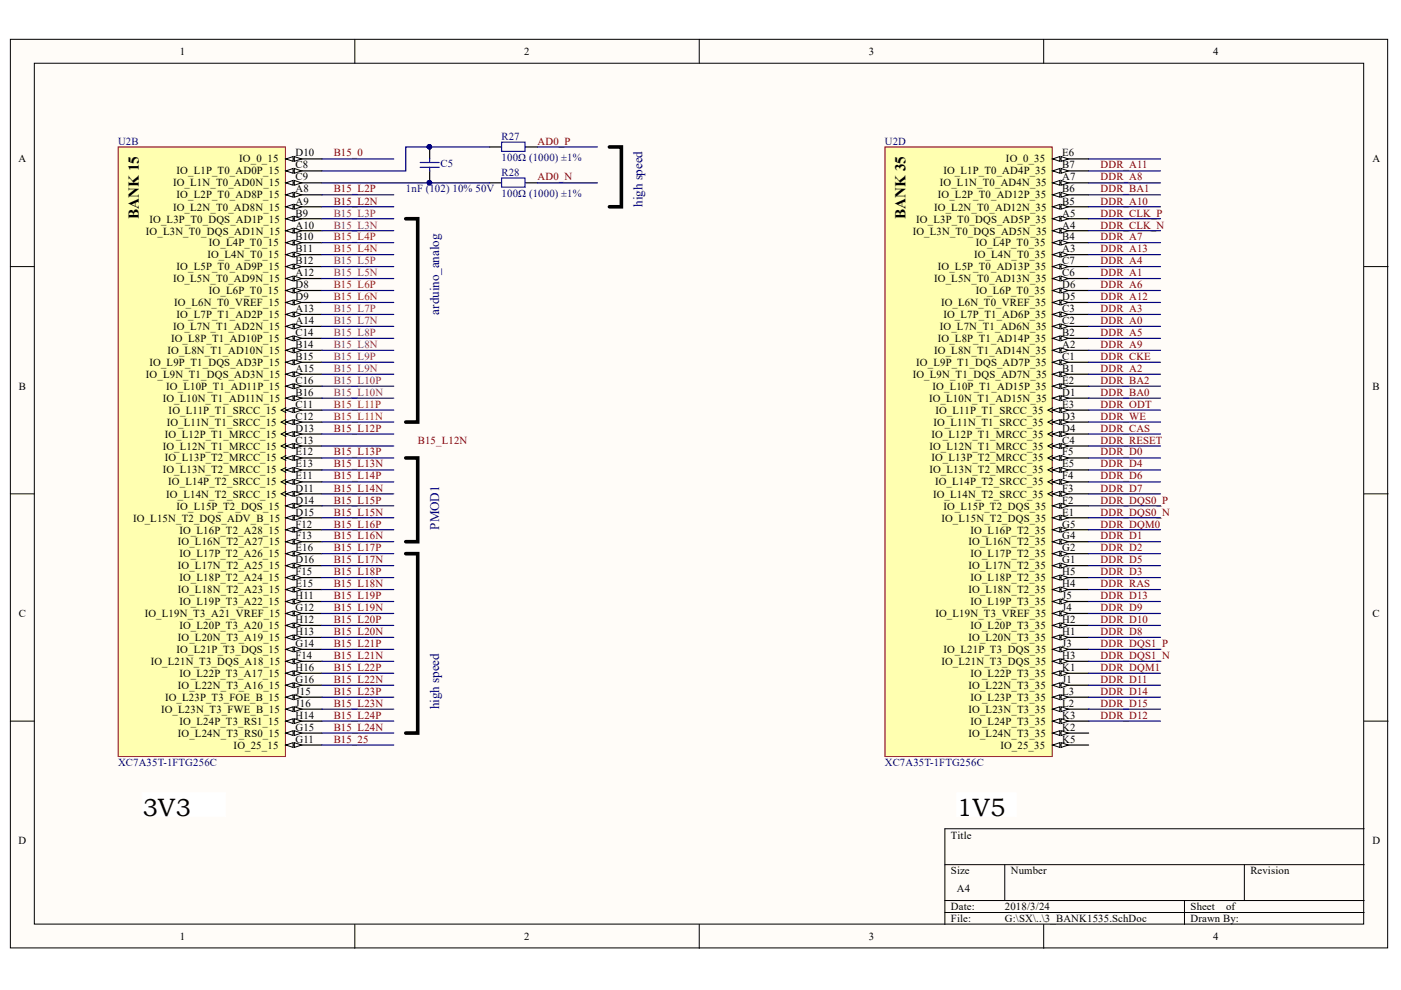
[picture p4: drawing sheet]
<svg xmlns="http://www.w3.org/2000/svg" width="297mm" height="210mm" viewBox="0 0 297 210" stroke-linecap="round" stroke-linejoin="round" font-family="sans-serif">
<defs><g id="words">
<g font-size="5.3">
<text x="30.2" y="173">3V3</text>
<text x="202.9" y="173">1V5</text>
</g>
<g font-size="3.2">
<text x="29.4" y="46.3" transform="rotate(-90 29.4 46.3)">BANK 15</text>
<text x="192" y="46.3" transform="rotate(-90 192 46.3)">BANK 35</text>
</g>
<g font-size="2.8" fill="#000080">
<text x="136.2" y="43.8" transform="rotate(-90 136.2 43.8)">high speed</text>
<text x="93.1" y="66.7" transform="rotate(-90 93.1 66.7)">arduino_analog</text>
<text x="93.1" y="112.4" transform="rotate(-90 93.1 112.4)">PMOD1</text>
<text x="93.1" y="150.3" transform="rotate(-90 93.1 150.3)">high speed</text>
</g>
<g font-size="2.3">
<text x="38.1" y="11.6">1</text>
<text x="111.2" y="11.6">2</text>
<text x="184.2" y="11.6">3</text>
<text x="257.2" y="11.6">4</text>
<text x="3.9" y="34.4">A</text>
<text x="50.7" y="34.4">IO_0_15</text>
<text x="62.6" y="33.2">D10</text>
<text x="62.6" y="35.7">C8</text>
<text x="213.3" y="34.4">IO_0_35</text>
<text x="225.2" y="33.2">E6</text>
<text x="225.2" y="35.7">B7</text>
<text x="291" y="34.4">A</text>
<text x="36.7" y="39.5">IO_L1N_T0_AD0N_15</text>
<text x="37.5" y="37">IO_L1P_T0_AD0P_15</text>
<text x="62.6" y="38.2">C9</text>
<text x="62.6" y="40.8">A8</text>
<text x="199.3" y="39.5">IO_L1N_T0_AD4N_35</text>
<text x="200" y="37">IO_L1P_T0_AD4P_35</text>
<text x="225.2" y="38.2">A7</text>
<text x="225.2" y="40.8">B6</text>
<text x="31.7" y="47.2">IO_L3P_T0_DQS_AD1P_15</text>
<text x="36.7" y="44.7">IO_L2N_T0_AD8N_15</text>
<text x="37.5" y="42">IO_L2P_T0_AD8P_15</text>
<text x="62.6" y="43.4">A9</text>
<text x="62.6" y="45.9">B9</text>
<text x="194.3" y="47.2">IO_L3P_T0_DQS_AD5P_35</text>
<text x="198.1" y="44.7">IO_L2N_T0_AD12N_35</text>
<text x="198.8" y="42">IO_L2P_T0_AD12P_35</text>
<text x="225.2" y="43.4">B5</text>
<text x="225.2" y="45.9">A5</text>
<text x="30.9" y="49.7">IO_L3N_T0_DQS_AD1N_15</text>
<text x="44.3" y="52.3">IO_L4P_T0_15</text>
<text x="62.6" y="48.5">A10</text>
<text x="62.6" y="51">B10</text>
<text x="62.6" y="53.5">B11</text>
<text x="193.5" y="49.7">IO_L3N_T0_DQS_AD5N_35</text>
<text x="206.9" y="52.3">IO_L4P_T0_35</text>
<text x="225.2" y="48.5">A4</text>
<text x="225.2" y="51">B4</text>
<text x="225.2" y="53.5">A3</text>
<text x="36.7" y="59.8">IO_L5N_T0_AD9N_15</text>
<text x="37.5" y="57.3">IO_L5P_T0_AD9P_15</text>
<text x="44" y="54.8">IO_L4N_T0_15</text>
<text x="62.6" y="56.1">B12</text>
<text x="62.6" y="58.6">A12</text>
<text x="198.1" y="59.8">IO_L5N_T0_AD13N_35</text>
<text x="198.8" y="57.3">IO_L5P_T0_AD13P_35</text>
<text x="206.5" y="54.8">IO_L4N_T0_35</text>
<text x="225.2" y="56.1">C7</text>
<text x="225.2" y="58.6">C6</text>
<text x="36.9" y="64.9">IO_L6N_T0_VREF_15</text>
<text x="44.3" y="62.4">IO_L6P_T0_15</text>
<text x="62.6" y="61.1">D8</text>
<text x="62.6" y="63.6">D9</text>
<text x="199.5" y="64.9">IO_L6N_T0_VREF_35</text>
<text x="206.9" y="62.4">IO_L6P_T0_35</text>
<text x="225.2" y="61.1">D6</text>
<text x="225.2" y="63.6">D5</text>
<text x="36.7" y="70">IO_L7N_T1_AD2N_15</text>
<text x="37.5" y="67.4">IO_L7P_T1_AD2P_15</text>
<text x="62.6" y="66.2">A13</text>
<text x="62.6" y="68.7">A14</text>
<text x="62.6" y="71.2">C14</text>
<text x="199.3" y="70">IO_L7N_T1_AD6N_35</text>
<text x="200" y="67.4">IO_L7P_T1_AD6P_35</text>
<text x="225.2" y="66.2">C3</text>
<text x="225.2" y="68.7">C2</text>
<text x="225.2" y="71.2">B2</text>
<text x="31.7" y="77.6">IO_L9P_T1_DQS_AD3P_15</text>
<text x="35.5" y="75">IO_L8N_T1_AD10N_15</text>
<text x="36.3" y="72.5">IO_L8P_T1_AD10P_15</text>
<text x="62.6" y="73.8">B14</text>
<text x="62.6" y="76.3">B15</text>
<text x="194.3" y="77.6">IO_L9P_T1_DQS_AD7P_35</text>
<text x="198.1" y="75">IO_L8N_T1_AD14N_35</text>
<text x="198.8" y="72.5">IO_L8P_T1_AD14P_35</text>
<text x="225.2" y="73.8">A2</text>
<text x="225.2" y="76.3">C1</text>
<text x="4" y="82.6">B</text>
<text x="30.9" y="80.1">IO_L9N_T1_DQS_AD3N_15</text>
<text x="35.3" y="82.6">IO_L10P_T1_AD11P_15</text>
<text x="62.6" y="78.8">A15</text>
<text x="62.6" y="81.4">C16</text>
<text x="62.6" y="83.9">B16</text>
<text x="193.5" y="80.1">IO_L9N_T1_DQS_AD7N_35</text>
<text x="197.7" y="82.6">IO_L10P_T1_AD15P_35</text>
<text x="225.2" y="78.8">B1</text>
<text x="225.2" y="81.4">E2</text>
<text x="225.2" y="83.9">D1</text>
<text x="291" y="82.6">B</text>
<text x="34.5" y="85.2">IO_L10N_T1_AD11N_15</text>
<text x="35.8" y="87.7">IO_L11P_T1_SRCC_15</text>
<text x="62.6" y="86.4">C11</text>
<text x="62.6" y="89">C12</text>
<text x="197" y="85.2">IO_L10N_T1_AD15N_35</text>
<text x="198.3" y="87.7">IO_L11P_T1_SRCC_35</text>
<text x="225.2" y="86.4">E3</text>
<text x="225.2" y="89">D3</text>
<text x="34.5" y="95.3">IO_L12N_T1_MRCC_15</text>
<text x="34.9" y="92.8">IO_L12P_T1_MRCC_15</text>
<text x="35.3" y="90.2">IO_L11N_T1_SRCC_15</text>
<text x="62.6" y="91.5">D13</text>
<text x="62.6" y="94">C13</text>
<text x="197.1" y="95.3">IO_L12N_T1_MRCC_35</text>
<text x="197.5" y="92.8">IO_L12P_T1_MRCC_35</text>
<text x="197.9" y="90.2">IO_L11N_T1_SRCC_35</text>
<text x="225.2" y="91.5">D4</text>
<text x="225.2" y="94">C4</text>
<text x="34.5" y="100.4">IO_L13N_T2_MRCC_15</text>
<text x="34.9" y="97.8">IO_L13P_T2_MRCC_15</text>
<text x="62.6" y="96.6">E12</text>
<text x="62.6" y="99.1">E13</text>
<text x="62.6" y="101.6">E11</text>
<text x="197.1" y="100.4">IO_L13N_T2_MRCC_35</text>
<text x="197.5" y="97.8">IO_L13P_T2_MRCC_35</text>
<text x="225.2" y="96.6">F5</text>
<text x="225.2" y="99.1">E5</text>
<text x="225.2" y="101.6">F4</text>
<text x="35.3" y="105.5">IO_L14N_T2_SRCC_15</text>
<text x="35.7" y="102.9">IO_L14P_T2_SRCC_15</text>
<text x="62.6" y="104.3">D11</text>
<text x="62.6" y="106.8">D14</text>
<text x="197.8" y="105.5">IO_L14N_T2_SRCC_35</text>
<text x="198.2" y="102.9">IO_L14P_T2_SRCC_35</text>
<text x="225.2" y="104.3">F3</text>
<text x="225.2" y="106.8">F2</text>
<text x="28.2" y="110.6">IO_L15N_T2_DQS_ADV_B_15</text>
<text x="37.5" y="108.1">IO_L15P_T2_DQS_15</text>
<text x="38" y="113.1">IO_L16P_T2_A28_15</text>
<text x="62.6" y="109.3">D15</text>
<text x="62.6" y="111.9">F12</text>
<text x="199.6" y="110.6">IO_L15N_T2_DQS_35</text>
<text x="200" y="108.1">IO_L15P_T2_DQS_35</text>
<text x="205.8" y="113.1">IO_L16P_T2_35</text>
<text x="225.2" y="109.3">E1</text>
<text x="225.2" y="111.9">G5</text>
<text x="37.7" y="115.7">IO_L16N_T2_A27_15</text>
<text x="38" y="118.2">IO_L17P_T2_A26_15</text>
<text x="62.6" y="114.4">F13</text>
<text x="62.6" y="116.9">E16</text>
<text x="62.6" y="119.4">D16</text>
<text x="205.3" y="115.7">IO_L16N_T2_35</text>
<text x="205.8" y="118.2">IO_L17P_T2_35</text>
<text x="225.2" y="114.4">G4</text>
<text x="225.2" y="116.9">G2</text>
<text x="225.2" y="119.4">G1</text>
<text x="37.7" y="120.7">IO_L17N_T2_A25_15</text>
<text x="37.7" y="125.8">IO_L18N_T2_A23_15</text>
<text x="38" y="123.2">IO_L18P_T2_A24_15</text>
<text x="62.6" y="122">F15</text>
<text x="62.6" y="124.5">E15</text>
<text x="205.3" y="120.7">IO_L17N_T2_35</text>
<text x="205.3" y="125.8">IO_L18N_T2_35</text>
<text x="205.8" y="123.2">IO_L18P_T2_35</text>
<text x="225.2" y="122">H5</text>
<text x="225.2" y="124.5">H4</text>
<text x="4" y="130.8">C</text>
<text x="30.7" y="130.8">IO_L19N_T3_A21_VREF_15</text>
<text x="38" y="128.3">IO_L19P_T3_A22_15</text>
<text x="62.6" y="127">H11</text>
<text x="62.6" y="129.6">G12</text>
<text x="198.3" y="130.8">IO_L19N_T3_VREF_35</text>
<text x="205.8" y="128.3">IO_L19P_T3_35</text>
<text x="225.2" y="127">J5</text>
<text x="225.2" y="129.6">J4</text>
<text x="291" y="130.8">C</text>
<text x="37.7" y="135.9">IO_L20N_T3_A19_15</text>
<text x="38" y="133.4">IO_L20P_T3_A20_15</text>
<text x="62.6" y="132.1">H12</text>
<text x="62.6" y="134.6">H13</text>
<text x="62.6" y="137.2">G14</text>
<text x="205.3" y="135.9">IO_L20N_T3_35</text>
<text x="205.8" y="133.4">IO_L20P_T3_35</text>
<text x="225.2" y="132.1">H2</text>
<text x="225.2" y="134.6">H1</text>
<text x="225.2" y="137.2">J3</text>
<text x="32" y="141">IO_L21N_T3_DQS_A18_15</text>
<text x="37.5" y="138.4">IO_L21P_T3_DQS_15</text>
<text x="38" y="143.5">IO_L22P_T3_A17_15</text>
<text x="62.6" y="139.7">F14</text>
<text x="62.6" y="142.2">H16</text>
<text x="199.6" y="141">IO_L21N_T3_DQS_35</text>
<text x="200" y="138.4">IO_L21P_T3_DQS_35</text>
<text x="205.8" y="143.5">IO_L22P_T3_35</text>
<text x="225.2" y="139.7">H3</text>
<text x="225.2" y="142.2">K1</text>
<text x="35" y="148.6">IO_L23P_T3_FOE_B_15</text>
<text x="37.7" y="146">IO_L22N_T3_A16_15</text>
<text x="62.6" y="144.8">G16</text>
<text x="62.6" y="147.3">J15</text>
<text x="62.6" y="149.8">J16</text>
<text x="205.3" y="146">IO_L22N_T3_35</text>
<text x="205.8" y="148.6">IO_L23P_T3_35</text>
<text x="225.2" y="144.8">J1</text>
<text x="225.2" y="147.3">L3</text>
<text x="225.2" y="149.8">L2</text>
<text x="34.2" y="151.1">IO_L23N_T3_FWE_B_15</text>
<text x="38" y="153.6">IO_L24P_T3_RS1_15</text>
<text x="62.6" y="152.4">H14</text>
<text x="62.6" y="154.9">G15</text>
<text x="205.3" y="151.1">IO_L23N_T3_35</text>
<text x="205.8" y="153.6">IO_L24P_T3_35</text>
<text x="225.2" y="152.4">K3</text>
<text x="225.2" y="154.9">K2</text>
<text x="37.7" y="156.2">IO_L24N_T3_RS0_15</text>
<text x="49.5" y="158.7">IO_25_15</text>
<text x="62.6" y="157.4">G11</text>
<text x="205.3" y="156.2">IO_L24N_T3_35</text>
<text x="212.1" y="158.7">IO_25_35</text>
<text x="225.2" y="157.4">K5</text>
<text x="3.9" y="179">D</text>
<text x="201.6" y="177.8">Title</text>
<text x="291" y="179">D</text>
<text x="201.6" y="185.4">Size</text>
<text x="214.3" y="185.4">Number</text>
<text x="265.1" y="185.4">Revision</text>
<text x="202.9" y="189.2">A4</text>
<text x="201.6" y="193">Date:</text>
<text x="201.6" y="195.5">File:</text>
<text x="213" y="193">2018/3/24</text>
<text x="213" y="195.5">G:\SX\..\3_BANK1535.SchDoc</text>
<text x="252.4" y="193">Sheet</text>
<text x="252.4" y="195.5">Drawn By:</text>
<text x="260" y="193">of</text>
<text x="38.1" y="199.3">1</text>
<text x="111.2" y="199.3">2</text>
<text x="184.2" y="199.3">3</text>
<text x="257.2" y="199.3">4</text>
</g>
<g font-size="2.3" fill="#000080">
<text x="106.3" y="29.6">R27</text>
<text x="25" y="30.6">U2B</text>
<text x="93.4" y="35.5">C5</text>
<text x="106.3" y="34.2">100Ω (1000) ±1%</text>
<text x="187.6" y="30.6">U2D</text>
<text x="86.1" y="40.8">1nF (102) 10% 50V</text>
<text x="106.3" y="37.2">R28</text>
<text x="106.3" y="41.8">100Ω (1000) ±1%</text>
<text x="25" y="162.5">XC7A35T-1FTG256C</text>
<text x="187.6" y="162.5">XC7A35T-1FTG256C</text>
</g>
<g font-size="2.3" fill="#800000">
<text x="70.8" y="33.2">B15_0</text>
<text x="114" y="30.6">AD0_P</text>
<text x="233.3" y="35.7">DDR_A11</text>
<text x="70.8" y="40.8">B15_L2P</text>
<text x="114" y="38.2">AD0_N</text>
<text x="233.3" y="38.2">DDR_A8</text>
<text x="233.3" y="40.8">DDR_BA1</text>
<text x="70.8" y="43.4">B15_L2N</text>
<text x="233.3" y="45.9">DDR_CLK_P</text>
<text x="233.3" y="43.4">DDR_A10</text>
<text x="233.3" y="48.5">DDR_CLK_N</text>
<text x="233.3" y="53.5">DDR_A13</text>
<text x="233.3" y="51">DDR_A7</text>
<text x="233.3" y="58.6">DDR_A1</text>
<text x="233.3" y="56.1">DDR_A4</text>
<text x="233.3" y="61.1">DDR_A6</text>
<text x="233.3" y="63.6">DDR_A12</text>
<text x="233.3" y="66.2">DDR_A3</text>
<text x="233.3" y="71.2">DDR_A5</text>
<text x="233.3" y="68.7">DDR_A0</text>
<text x="233.3" y="76.3">DDR_CKE</text>
<text x="233.3" y="73.8">DDR_A9</text>
<text x="233.3" y="81.4">DDR_BA2</text>
<text x="233.3" y="78.8">DDR_A2</text>
<text x="233.3" y="83.9">DDR_BA0</text>
<text x="233.3" y="89">DDR_WE</text>
<text x="233.3" y="86.4">DDR_ODT</text>
<text x="70.8" y="91.5">B15_L12P</text>
<text x="88.6" y="94">B15_L12N</text>
<text x="233.3" y="91.5">DDR_CAS</text>
<text x="233.3" y="94">DDR_RESET</text>
<text x="70.8" y="96.6">B15_L13P</text>
<text x="70.8" y="99.1">B15_L13N</text>
<text x="70.8" y="101.6">B15_L14P</text>
<text x="233.3" y="96.6">DDR_D0</text>
<text x="233.3" y="99.1">DDR_D4</text>
<text x="233.3" y="101.6">DDR_D6</text>
<text x="70.8" y="106.8">B15_L15P</text>
<text x="70.8" y="104.3">B15_L14N</text>
<text x="233.3" y="106.8">DDR_DQS0_P</text>
<text x="233.3" y="104.3">DDR_D7</text>
<text x="70.8" y="109.3">B15_L15N</text>
<text x="70.8" y="111.9">B15_L16P</text>
<text x="233.3" y="109.3">DDR_DQS0_N</text>
<text x="233.3" y="111.9">DDR_DQM0</text>
<text x="70.8" y="114.4">B15_L16N</text>
<text x="70.8" y="116.9">B15_L17P</text>
<text x="70.8" y="119.4">B15_L17N</text>
<text x="233.3" y="114.4">DDR_D1</text>
<text x="233.3" y="116.9">DDR_D2</text>
<text x="233.3" y="119.4">DDR_D5</text>
<text x="70.8" y="122">B15_L18P</text>
<text x="70.8" y="124.5">B15_L18N</text>
<text x="233.3" y="122">DDR_D3</text>
<text x="233.3" y="124.5">DDR_RAS</text>
<text x="70.8" y="127">B15_L19P</text>
<text x="70.8" y="129.6">B15_L19N</text>
<text x="233.3" y="129.6">DDR_D9</text>
<text x="233.3" y="127">DDR_D13</text>
<text x="70.8" y="137.2">B15_L21P</text>
<text x="70.8" y="132.1">B15_L20P</text>
<text x="70.8" y="134.6">B15_L20N</text>
<text x="233.3" y="137.2">DDR_DQS1_P</text>
<text x="233.3" y="132.1">DDR_D10</text>
<text x="233.3" y="134.6">DDR_D8</text>
<text x="70.8" y="139.7">B15_L21N</text>
<text x="70.8" y="142.2">B15_L22P</text>
<text x="233.3" y="139.7">DDR_DQS1_N</text>
<text x="233.3" y="142.2">DDR_DQM1</text>
<text x="70.8" y="144.8">B15_L22N</text>
<text x="70.8" y="147.3">B15_L23P</text>
<text x="70.8" y="149.8">B15_L23N</text>
<text x="233.3" y="149.8">DDR_D15</text>
<text x="233.3" y="147.3">DDR_D14</text>
<text x="233.3" y="144.8">DDR_D11</text>
<text x="70.8" y="152.4">B15_L24P</text>
<text x="70.8" y="154.9">B15_L24N</text>
<text x="233.3" y="152.4">DDR_D12</text>
<text x="70.8" y="157.4">B15_25</text>
</g>
<g font-size="2.3" fill="#800080">
<text x="70.8" y="45.9">B15_L3P</text>
<text x="70.8" y="48.5">B15_L3N</text>
<text x="70.8" y="56.1">B15_L5P</text>
<text x="70.8" y="58.6">B15_L5N</text>
<text x="70.8" y="66.2">B15_L7P</text>
<text x="70.8" y="68.7">B15_L7N</text>
<text x="70.8" y="71.2">B15_L8P</text>
<text x="70.8" y="73.8">B15_L8N</text>
<text x="70.8" y="76.3">B15_L9P</text>
<text x="70.8" y="78.8">B15_L9N</text>
<text x="70.8" y="81.4">B15_L10P</text>
<text x="70.8" y="83.9">B15_L10N</text>
</g>
<g font-size="2.3" fill="#f00">
<text x="70.8" y="51">B15_L4P</text>
<text x="70.8" y="53.5">B15_L4N</text>
<text x="70.8" y="61.1">B15_L6P</text>
<text x="70.8" y="63.6">B15_L6N</text>
<text x="70.8" y="86.4">B15_L11P</text>
<text x="70.8" y="89">B15_L11N</text>
</g>
</g></defs>
<g fill="#fffcf8" stroke="#000" stroke-width=".21">
<path d="M2.2 8.3h292v192.7h-292z"/>
<path d="M7.3 13.4h281.8v182.5h-281.8z"/>
</g>
<g fill="none" stroke="#000" stroke-width=".21">
<path d="M75.2 8.3v5.1M148.3 8.3v5.1M221.3 8.3v5.1M2.2 56.5h5.1M289.2 56.5h5.1M2.2 104.7h5.1M289.2 104.7h5.1M2.2 152.9h5.1M289.2 152.9h5.1M289.2 175.7h-88.9v20.3M75.2 196v5.1M148.3 196v5.1"/>
<path d="M200.3 183.3h88.9M200.3 190.9h88.9M200.3 193.5h88.9M213 183.3v7.6M221.3 196v5.1M251.1 190.9v5.1M263.8 183.3v7.6"/>
</g>
<path d="M25.1 31.2h35.4v129.2h-35.4z" fill="#ffffb0" stroke="#800000" stroke-width=".21"/>
<path d="M60.6 33.7h7.6" fill="none" stroke="#000" stroke-width=".25"/>
<path d="M60.6 33.7l1.5-.5v1z" fill="#fffcf8"/>
<path d="M60.6 33.7l1.5-.5v1z" fill="none" stroke="#000" stroke-width=".21"/>
<path d="M62.4 33.2l1.5 .5-1.5 .5z" fill="#fffcf8"/>
<path d="M62.4 33.2l1.5 .5-1.5 .5z" fill="none" stroke="#000" stroke-width=".21"/>
<path d="M60.6 36.2h7.6" fill="none" stroke="#000" stroke-width=".25"/>
<path d="M60.6 36.2l1.5-.5v1z" fill="#fffcf8"/>
<path d="M60.6 36.2l1.5-.5v1z" fill="none" stroke="#000" stroke-width=".21"/>
<path d="M62.4 35.7l1.5 .5-1.5 .5z" fill="#fffcf8"/>
<path d="M62.4 35.7l1.5 .5-1.5 .5z" fill="none" stroke="#000" stroke-width=".21"/>
<path d="M60.6 38.8h7.6" fill="none" stroke="#000" stroke-width=".25"/>
<path d="M60.6 38.8l1.5-.5v1z" fill="#fffcf8"/>
<path d="M60.6 38.8l1.5-.5v1z" fill="none" stroke="#000" stroke-width=".21"/>
<path d="M62.4 38.3l1.5 .5-1.5 .5z" fill="#fffcf8"/>
<path d="M62.4 38.3l1.5 .5-1.5 .5z" fill="none" stroke="#000" stroke-width=".21"/>
<path d="M60.6 41.3h7.6" fill="none" stroke="#000" stroke-width=".25"/>
<path d="M60.6 41.3l1.5-.5v1z" fill="#fffcf8"/>
<path d="M60.6 41.3l1.5-.5v1z" fill="none" stroke="#000" stroke-width=".21"/>
<path d="M62.4 40.8l1.5 .5-1.5 .5z" fill="#fffcf8"/>
<path d="M62.4 40.8l1.5 .5-1.5 .5z" fill="none" stroke="#000" stroke-width=".21"/>
<path d="M60.6 43.8h7.6" fill="none" stroke="#000" stroke-width=".25"/>
<path d="M60.6 43.8l1.5-.5v1z" fill="#fffcf8"/>
<path d="M60.6 43.8l1.5-.5v1z" fill="none" stroke="#000" stroke-width=".21"/>
<path d="M62.4 43.3l1.5 .5-1.5 .5z" fill="#fffcf8"/>
<path d="M62.4 43.3l1.5 .5-1.5 .5z" fill="none" stroke="#000" stroke-width=".21"/>
<path d="M60.6 46.4h7.6" fill="none" stroke="#000" stroke-width=".25"/>
<path d="M60.6 46.4l1.5-.5v1z" fill="#fffcf8"/>
<path d="M60.6 46.4l1.5-.5v1z" fill="none" stroke="#000" stroke-width=".21"/>
<path d="M62.4 45.9l1.5 .5-1.5 .5z" fill="#fffcf8"/>
<path d="M62.4 45.9l1.5 .5-1.5 .5z" fill="none" stroke="#000" stroke-width=".21"/>
<path d="M60.6 48.9h7.6" fill="none" stroke="#000" stroke-width=".25"/>
<path d="M60.6 48.9l1.5-.5v1z" fill="#fffcf8"/>
<path d="M60.6 48.9l1.5-.5v1z" fill="none" stroke="#000" stroke-width=".21"/>
<path d="M62.4 48.4l1.5 .5-1.5 .5z" fill="#fffcf8"/>
<path d="M62.4 48.4l1.5 .5-1.5 .5z" fill="none" stroke="#000" stroke-width=".21"/>
<path d="M60.6 51.5h7.6" fill="none" stroke="#000" stroke-width=".25"/>
<path d="M60.6 51.5l1.5-.6v1.1z" fill="#fffcf8"/>
<path d="M60.6 51.5l1.5-.6v1.1z" fill="none" stroke="#000" stroke-width=".21"/>
<path d="M62.4 50.9l1.5 .6-1.5 .5z" fill="#fffcf8"/>
<path d="M62.4 50.9l1.5 .6-1.5 .5z" fill="none" stroke="#000" stroke-width=".21"/>
<path d="M60.6 54h7.6" fill="none" stroke="#000" stroke-width=".25"/>
<path d="M60.6 54l1.5-.5v1z" fill="#fffcf8"/>
<path d="M60.6 54l1.5-.5v1z" fill="none" stroke="#000" stroke-width=".21"/>
<path d="M62.4 53.5l1.5 .5-1.5 .5z" fill="#fffcf8"/>
<path d="M62.4 53.5l1.5 .5-1.5 .5z" fill="none" stroke="#000" stroke-width=".21"/>
<path d="M60.6 56.5h7.6" fill="none" stroke="#000" stroke-width=".25"/>
<path d="M60.6 56.5l1.5-.5v1z" fill="#fffcf8"/>
<path d="M60.6 56.5l1.5-.5v1z" fill="none" stroke="#000" stroke-width=".21"/>
<path d="M62.4 56l1.5 .5-1.5 .5z" fill="#fffcf8"/>
<path d="M62.4 56l1.5 .5-1.5 .5z" fill="none" stroke="#000" stroke-width=".21"/>
<path d="M60.6 59.1h7.6" fill="none" stroke="#000" stroke-width=".25"/>
<path d="M60.6 59.1l1.5-.5v1z" fill="#fffcf8"/>
<path d="M60.6 59.1l1.5-.5v1z" fill="none" stroke="#000" stroke-width=".21"/>
<path d="M62.4 58.6l1.5 .5-1.5 .5z" fill="#fffcf8"/>
<path d="M62.4 58.6l1.5 .5-1.5 .5z" fill="none" stroke="#000" stroke-width=".21"/>
<path d="M60.6 61.6h7.6" fill="none" stroke="#000" stroke-width=".25"/>
<path d="M60.6 61.6l1.5-.5v1z" fill="#fffcf8"/>
<path d="M60.6 61.6l1.5-.5v1z" fill="none" stroke="#000" stroke-width=".21"/>
<path d="M62.4 61.1l1.5 .5-1.5 .5z" fill="#fffcf8"/>
<path d="M62.4 61.1l1.5 .5-1.5 .5z" fill="none" stroke="#000" stroke-width=".21"/>
<path d="M60.6 64.1h7.6" fill="none" stroke="#000" stroke-width=".25"/>
<path d="M60.6 64.1l1.5-.5v1z" fill="#fffcf8"/>
<path d="M60.6 64.1l1.5-.5v1z" fill="none" stroke="#000" stroke-width=".21"/>
<path d="M62.4 63.6l1.5 .5-1.5 .5z" fill="#fffcf8"/>
<path d="M62.4 63.6l1.5 .5-1.5 .5z" fill="none" stroke="#000" stroke-width=".21"/>
<path d="M60.6 66.7h7.6" fill="none" stroke="#000" stroke-width=".25"/>
<path d="M60.6 66.7l1.5-.5v1z" fill="#fffcf8"/>
<path d="M60.6 66.7l1.5-.5v1z" fill="none" stroke="#000" stroke-width=".21"/>
<path d="M62.4 66.2l1.5 .5-1.5 .5z" fill="#fffcf8"/>
<path d="M62.4 66.2l1.5 .5-1.5 .5z" fill="none" stroke="#000" stroke-width=".21"/>
<path d="M60.6 69.2h7.6" fill="none" stroke="#000" stroke-width=".25"/>
<path d="M60.6 69.2l1.5-.5v1z" fill="#fffcf8"/>
<path d="M60.6 69.2l1.5-.5v1z" fill="none" stroke="#000" stroke-width=".21"/>
<path d="M62.4 68.7l1.5 .5-1.5 .5z" fill="#fffcf8"/>
<path d="M62.4 68.7l1.5 .5-1.5 .5z" fill="none" stroke="#000" stroke-width=".21"/>
<path d="M60.6 71.7h7.6" fill="none" stroke="#000" stroke-width=".25"/>
<path d="M60.6 71.7l1.5-.5v1z" fill="#fffcf8"/>
<path d="M60.6 71.7l1.5-.5v1z" fill="none" stroke="#000" stroke-width=".21"/>
<path d="M62.4 71.2l1.5 .5-1.5 .5z" fill="#fffcf8"/>
<path d="M62.4 71.2l1.5 .5-1.5 .5z" fill="none" stroke="#000" stroke-width=".21"/>
<path d="M60.6 74.3h7.6" fill="none" stroke="#000" stroke-width=".25"/>
<path d="M60.6 74.3l1.5-.5v1z" fill="#fffcf8"/>
<path d="M60.6 74.3l1.5-.5v1z" fill="none" stroke="#000" stroke-width=".21"/>
<path d="M62.4 73.8l1.5 .5-1.5 .5z" fill="#fffcf8"/>
<path d="M62.4 73.8l1.5 .5-1.5 .5z" fill="none" stroke="#000" stroke-width=".21"/>
<path d="M60.6 76.8h7.6" fill="none" stroke="#000" stroke-width=".25"/>
<path d="M60.6 76.8l1.5-.5v1z" fill="#fffcf8"/>
<path d="M60.6 76.8l1.5-.5v1z" fill="none" stroke="#000" stroke-width=".21"/>
<path d="M62.4 76.3l1.5 .5-1.5 .5z" fill="#fffcf8"/>
<path d="M62.4 76.3l1.5 .5-1.5 .5z" fill="none" stroke="#000" stroke-width=".21"/>
<path d="M60.6 79.3h7.6" fill="none" stroke="#000" stroke-width=".25"/>
<path d="M60.6 79.3l1.5-.5v1.1z" fill="#fffcf8"/>
<path d="M60.6 79.3l1.5-.5v1.1z" fill="none" stroke="#000" stroke-width=".21"/>
<path d="M62.4 78.8l1.5 .5-1.5 .6z" fill="#fffcf8"/>
<path d="M62.4 78.8l1.5 .5-1.5 .6z" fill="none" stroke="#000" stroke-width=".21"/>
<path d="M60.6 81.9h7.6" fill="none" stroke="#000" stroke-width=".25"/>
<path d="M60.6 81.9l1.5-.5v1z" fill="#fffcf8"/>
<path d="M60.6 81.9l1.5-.5v1z" fill="none" stroke="#000" stroke-width=".21"/>
<path d="M62.4 81.4l1.5 .5-1.5 .5z" fill="#fffcf8"/>
<path d="M62.4 81.4l1.5 .5-1.5 .5z" fill="none" stroke="#000" stroke-width=".21"/>
<path d="M60.6 84.4h7.6" fill="none" stroke="#000" stroke-width=".25"/>
<path d="M60.6 84.4l1.5-.5v1z" fill="#fffcf8"/>
<path d="M60.6 84.4l1.5-.5v1z" fill="none" stroke="#000" stroke-width=".21"/>
<path d="M62.4 83.9l1.5 .5-1.5 .5z" fill="#fffcf8"/>
<path d="M60.6 86.4l-1 .6 1 .5M62.4 83.9l1.5 .5-1.5 .5z" fill="none" stroke="#000" stroke-width=".21"/>
<path d="M60.6 87h7.6" fill="none" stroke="#000" stroke-width=".25"/>
<path d="M60.6 87l1.5-.6v1.1z" fill="#fffcf8"/>
<path d="M60.6 87l1.5-.6v1.1z" fill="none" stroke="#000" stroke-width=".21"/>
<path d="M62.4 86.4l1.5 .6-1.5 .5z" fill="#fffcf8"/>
<path d="M60.6 89l-1 .5 1 .5M62.4 86.4l1.5 .6-1.5 .5z" fill="none" stroke="#000" stroke-width=".21"/>
<path d="M60.6 89.5h7.6" fill="none" stroke="#000" stroke-width=".25"/>
<path d="M60.6 89.5l1.5-.5v1z" fill="#fffcf8"/>
<path d="M60.6 89.5l1.5-.5v1z" fill="none" stroke="#000" stroke-width=".21"/>
<path d="M62.4 89l1.5 .5-1.5 .5z" fill="#fffcf8"/>
<path d="M60.6 91.5l-1 .5 1 .5M62.4 89l1.5 .5-1.5 .5z" fill="none" stroke="#000" stroke-width=".21"/>
<path d="M60.6 92h7.6" fill="none" stroke="#000" stroke-width=".25"/>
<path d="M60.6 92l1.5-.5v1z" fill="#fffcf8"/>
<path d="M60.6 92l1.5-.5v1z" fill="none" stroke="#000" stroke-width=".21"/>
<path d="M62.4 91.5l1.5 .5-1.5 .5z" fill="#fffcf8"/>
<path d="M60.6 94.1l-1 .5 1 .5M62.4 91.5l1.5 .5-1.5 .5z" fill="none" stroke="#000" stroke-width=".21"/>
<path d="M60.6 94.6h7.6" fill="none" stroke="#000" stroke-width=".25"/>
<path d="M60.6 94.6l1.5-.5v1z" fill="#fffcf8"/>
<path d="M60.6 94.6l1.5-.5v1z" fill="none" stroke="#000" stroke-width=".21"/>
<path d="M62.4 94.1l1.5 .5-1.5 .5z" fill="#fffcf8"/>
<path d="M60.6 96.6l-1 .5 1 .5M62.4 94.1l1.5 .5-1.5 .5z" fill="none" stroke="#000" stroke-width=".21"/>
<path d="M60.6 97.1h7.6" fill="none" stroke="#000" stroke-width=".25"/>
<path d="M60.6 97.1l1.5-.5v1z" fill="#fffcf8"/>
<path d="M60.6 97.1l1.5-.5v1z" fill="none" stroke="#000" stroke-width=".21"/>
<path d="M62.4 96.6l1.5 .5-1.5 .5z" fill="#fffcf8"/>
<path d="M60.6 99.1l-1 .5 1 .5M62.4 96.6l1.5 .5-1.5 .5z" fill="none" stroke="#000" stroke-width=".21"/>
<path d="M60.6 99.6h7.6" fill="none" stroke="#000" stroke-width=".25"/>
<path d="M60.6 99.6l1.5-.5v1z" fill="#fffcf8"/>
<path d="M60.6 99.6l1.5-.5v1z" fill="none" stroke="#000" stroke-width=".21"/>
<path d="M62.4 99.1l1.5 .5-1.5 .5z" fill="#fffcf8"/>
<path d="M62.4 99.1l1.5 .5-1.5 .5zM60.6 101.7l-1 .5 1 .5" fill="none" stroke="#000" stroke-width=".21"/>
<path d="M60.6 102.2h7.6" fill="none" stroke="#000" stroke-width=".25"/>
<path d="M60.6 102.2l1.5-.5v1z" fill="#fffcf8"/>
<path d="M60.6 102.2l1.5-.5v1z" fill="none" stroke="#000" stroke-width=".21"/>
<path d="M62.4 101.7l1.5 .5-1.5 .5z" fill="#fffcf8"/>
<path d="M60.6 104.2l-1 .5 1 .5M62.4 101.7l1.5 .5-1.5 .5z" fill="none" stroke="#000" stroke-width=".21"/>
<path d="M60.6 104.7h7.6" fill="none" stroke="#000" stroke-width=".25"/>
<path d="M60.6 104.7l1.5-.5v1z" fill="#fffcf8"/>
<path d="M60.6 104.7l1.5-.5v1z" fill="none" stroke="#000" stroke-width=".21"/>
<path d="M62.4 104.2l1.5 .5-1.5 .5z" fill="#fffcf8"/>
<path d="M62.4 104.2l1.5 .5-1.5 .5z" fill="none" stroke="#000" stroke-width=".21"/>
<path d="M60.6 107.2h7.6" fill="none" stroke="#000" stroke-width=".25"/>
<path d="M60.6 107.2l1.5-.5v1.1z" fill="#fffcf8"/>
<path d="M60.6 107.2l1.5-.5v1.1z" fill="none" stroke="#000" stroke-width=".21"/>
<path d="M62.4 106.7l1.5 .5-1.5 .6z" fill="#fffcf8"/>
<path d="M62.4 106.7l1.5 .5-1.5 .6z" fill="none" stroke="#000" stroke-width=".21"/>
<path d="M60.6 109.8h7.6" fill="none" stroke="#000" stroke-width=".25"/>
<path d="M60.6 109.8l1.5-.5v1z" fill="#fffcf8"/>
<path d="M60.6 109.8l1.5-.5v1z" fill="none" stroke="#000" stroke-width=".21"/>
<path d="M62.4 109.3l1.5 .5-1.5 .5z" fill="#fffcf8"/>
<path d="M62.4 109.3l1.5 .5-1.5 .5z" fill="none" stroke="#000" stroke-width=".21"/>
<path d="M60.6 112.3h7.6" fill="none" stroke="#000" stroke-width=".25"/>
<path d="M60.6 112.3l1.5-.5v1z" fill="#fffcf8"/>
<path d="M60.6 112.3l1.5-.5v1z" fill="none" stroke="#000" stroke-width=".21"/>
<path d="M62.4 111.8l1.5 .5-1.5 .5z" fill="#fffcf8"/>
<path d="M62.4 111.8l1.5 .5-1.5 .5z" fill="none" stroke="#000" stroke-width=".21"/>
<path d="M60.6 114.9h7.6" fill="none" stroke="#000" stroke-width=".25"/>
<path d="M60.6 114.9l1.5-.6v1.1z" fill="#fffcf8"/>
<path d="M60.6 114.9l1.5-.6v1.1z" fill="none" stroke="#000" stroke-width=".21"/>
<path d="M62.4 114.3l1.5 .6-1.5 .5z" fill="#fffcf8"/>
<path d="M62.4 114.3l1.5 .6-1.5 .5z" fill="none" stroke="#000" stroke-width=".21"/>
<path d="M60.6 117.4h7.6" fill="none" stroke="#000" stroke-width=".25"/>
<path d="M60.6 117.4l1.5-.5v1z" fill="#fffcf8"/>
<path d="M60.6 117.4l1.5-.5v1z" fill="none" stroke="#000" stroke-width=".21"/>
<path d="M62.4 116.9l1.5 .5-1.5 .5z" fill="#fffcf8"/>
<path d="M62.4 116.9l1.5 .5-1.5 .5z" fill="none" stroke="#000" stroke-width=".21"/>
<path d="M60.6 119.9h7.6" fill="none" stroke="#000" stroke-width=".25"/>
<path d="M60.6 119.9l1.5-.5v1z" fill="#fffcf8"/>
<path d="M60.6 119.9l1.5-.5v1z" fill="none" stroke="#000" stroke-width=".21"/>
<path d="M62.4 119.4l1.5 .5-1.5 .5z" fill="#fffcf8"/>
<path d="M62.4 119.4l1.5 .5-1.5 .5z" fill="none" stroke="#000" stroke-width=".21"/>
<path d="M60.6 122.5h7.6" fill="none" stroke="#000" stroke-width=".25"/>
<path d="M60.6 122.5l1.5-.5v1z" fill="#fffcf8"/>
<path d="M60.6 122.5l1.5-.5v1z" fill="none" stroke="#000" stroke-width=".21"/>
<path d="M62.4 122l1.5 .5-1.5 .5z" fill="#fffcf8"/>
<path d="M62.4 122l1.5 .5-1.5 .5z" fill="none" stroke="#000" stroke-width=".21"/>
<path d="M60.6 125h7.6" fill="none" stroke="#000" stroke-width=".25"/>
<path d="M60.6 125l1.5-.5v1z" fill="#fffcf8"/>
<path d="M60.6 125l1.5-.5v1z" fill="none" stroke="#000" stroke-width=".21"/>
<path d="M62.4 124.5l1.5 .5-1.5 .5z" fill="#fffcf8"/>
<path d="M62.4 124.5l1.5 .5-1.5 .5z" fill="none" stroke="#000" stroke-width=".21"/>
<path d="M60.6 127.5h7.6" fill="none" stroke="#000" stroke-width=".25"/>
<path d="M60.6 127.5l1.5-.5v1z" fill="#fffcf8"/>
<path d="M60.6 127.5l1.5-.5v1z" fill="none" stroke="#000" stroke-width=".21"/>
<path d="M62.4 127l1.5 .5-1.5 .5z" fill="#fffcf8"/>
<path d="M62.4 127l1.5 .5-1.5 .5z" fill="none" stroke="#000" stroke-width=".21"/>
<path d="M60.6 130.1h7.6" fill="none" stroke="#000" stroke-width=".25"/>
<path d="M60.6 130.1l1.5-.5v1z" fill="#fffcf8"/>
<path d="M60.6 130.1l1.5-.5v1z" fill="none" stroke="#000" stroke-width=".21"/>
<path d="M62.4 129.6l1.5 .5-1.5 .5z" fill="#fffcf8"/>
<path d="M62.4 129.6l1.5 .5-1.5 .5z" fill="none" stroke="#000" stroke-width=".21"/>
<path d="M60.6 132.6h7.6" fill="none" stroke="#000" stroke-width=".25"/>
<path d="M60.6 132.6l1.5-.5v1z" fill="#fffcf8"/>
<path d="M60.6 132.6l1.5-.5v1z" fill="none" stroke="#000" stroke-width=".21"/>
<path d="M62.4 132.1l1.5 .5-1.5 .5z" fill="#fffcf8"/>
<path d="M62.4 132.1l1.5 .5-1.5 .5z" fill="none" stroke="#000" stroke-width=".21"/>
<path d="M60.6 135.1h7.6" fill="none" stroke="#000" stroke-width=".25"/>
<path d="M60.6 135.1l1.5-.5v1z" fill="#fffcf8"/>
<path d="M60.6 135.1l1.5-.5v1z" fill="none" stroke="#000" stroke-width=".21"/>
<path d="M62.4 134.6l1.5 .5-1.5 .5z" fill="#fffcf8"/>
<path d="M62.4 134.6l1.5 .5-1.5 .5z" fill="none" stroke="#000" stroke-width=".21"/>
<path d="M60.6 137.7h7.6" fill="none" stroke="#000" stroke-width=".25"/>
<path d="M60.6 137.7l1.5-.5v1z" fill="#fffcf8"/>
<path d="M60.6 137.7l1.5-.5v1z" fill="none" stroke="#000" stroke-width=".21"/>
<path d="M62.4 137.2l1.5 .5-1.5 .5z" fill="#fffcf8"/>
<path d="M62.4 137.2l1.5 .5-1.5 .5z" fill="none" stroke="#000" stroke-width=".21"/>
<path d="M60.6 140.2h7.6" fill="none" stroke="#000" stroke-width=".25"/>
<path d="M60.6 140.2l1.5-.5v1z" fill="#fffcf8"/>
<path d="M60.6 140.2l1.5-.5v1z" fill="none" stroke="#000" stroke-width=".21"/>
<path d="M62.4 139.7l1.5 .5-1.5 .5z" fill="#fffcf8"/>
<path d="M62.4 139.7l1.5 .5-1.5 .5z" fill="none" stroke="#000" stroke-width=".21"/>
<path d="M60.6 142.8h7.6" fill="none" stroke="#000" stroke-width=".25"/>
<path d="M60.6 142.8l1.5-.6v1.1z" fill="#fffcf8"/>
<path d="M60.6 142.8l1.5-.6v1.1z" fill="none" stroke="#000" stroke-width=".21"/>
<path d="M62.4 142.2l1.5 .6-1.5 .5z" fill="#fffcf8"/>
<path d="M62.4 142.2l1.5 .6-1.5 .5z" fill="none" stroke="#000" stroke-width=".21"/>
<path d="M60.6 145.3h7.6" fill="none" stroke="#000" stroke-width=".25"/>
<path d="M60.6 145.3l1.5-.5v1z" fill="#fffcf8"/>
<path d="M60.6 145.3l1.5-.5v1z" fill="none" stroke="#000" stroke-width=".21"/>
<path d="M62.4 144.8l1.5 .5-1.5 .5z" fill="#fffcf8"/>
<path d="M62.4 144.8l1.5 .5-1.5 .5z" fill="none" stroke="#000" stroke-width=".21"/>
<path d="M60.6 147.8h7.6" fill="none" stroke="#000" stroke-width=".25"/>
<path d="M60.6 147.8l1.5-.5v1z" fill="#fffcf8"/>
<path d="M60.6 147.8l1.5-.5v1z" fill="none" stroke="#000" stroke-width=".21"/>
<path d="M62.4 147.3l1.5 .5-1.5 .5z" fill="#fffcf8"/>
<path d="M62.4 147.3l1.5 .5-1.5 .5z" fill="none" stroke="#000" stroke-width=".21"/>
<path d="M60.6 150.4h7.6" fill="none" stroke="#000" stroke-width=".25"/>
<path d="M60.6 150.4l1.5-.5v1z" fill="#fffcf8"/>
<path d="M60.6 150.4l1.5-.5v1z" fill="none" stroke="#000" stroke-width=".21"/>
<path d="M62.4 149.9l1.5 .5-1.5 .5z" fill="#fffcf8"/>
<path d="M62.4 149.9l1.5 .5-1.5 .5z" fill="none" stroke="#000" stroke-width=".21"/>
<path d="M60.6 152.9h7.6" fill="none" stroke="#000" stroke-width=".25"/>
<path d="M60.6 152.9l1.5-.5v1z" fill="#fffcf8"/>
<path d="M60.6 152.9l1.5-.5v1z" fill="none" stroke="#000" stroke-width=".21"/>
<path d="M62.4 152.4l1.5 .5-1.5 .5z" fill="#fffcf8"/>
<path d="M62.4 152.4l1.5 .5-1.5 .5z" fill="none" stroke="#000" stroke-width=".21"/>
<path d="M60.6 155.4h7.6" fill="none" stroke="#000" stroke-width=".25"/>
<path d="M60.6 155.4l1.5-.5v1z" fill="#fffcf8"/>
<path d="M60.6 155.4l1.5-.5v1z" fill="none" stroke="#000" stroke-width=".21"/>
<path d="M62.4 154.9l1.5 .5-1.5 .5z" fill="#fffcf8"/>
<path d="M62.4 154.9l1.5 .5-1.5 .5z" fill="none" stroke="#000" stroke-width=".21"/>
<path d="M60.6 158h7.6" fill="none" stroke="#000" stroke-width=".25"/>
<path d="M60.6 158l1.5-.5v1z" fill="#fffcf8"/>
<path d="M60.6 158l1.5-.5v1z" fill="none" stroke="#000" stroke-width=".21"/>
<path d="M62.4 157.5l1.5 .5-1.5 .5z" fill="#fffcf8"/>
<path d="M62.4 157.5l1.5 .5-1.5 .5z" fill="none" stroke="#000" stroke-width=".21"/>
<path d="M30.1 168.1h17.7v5h-17.7z" fill="#fff" stroke="#fff" stroke-width=".21"/>
<path d="M86 46.4h2.6v43.1h-2.6" fill="none" stroke="#000" stroke-width=".76"/>
<path d="M187.6 31.2h35.5v129.2h-35.5z" fill="#ffffb0" stroke="#800000" stroke-width=".21"/>
<path d="M223.2 33.7h7.6" fill="none" stroke="#000" stroke-width=".25"/>
<path d="M223.2 33.7l1.5-.5v1z" fill="#fffcf8"/>
<path d="M223.2 33.7l1.5-.5v1z" fill="none" stroke="#000" stroke-width=".21"/>
<path d="M225 33.2l1.5 .5-1.5 .5z" fill="#fffcf8"/>
<path d="M225 33.2l1.5 .5-1.5 .5z" fill="none" stroke="#000" stroke-width=".21"/>
<path d="M223.2 36.2h7.6" fill="none" stroke="#000" stroke-width=".25"/>
<path d="M223.2 36.2l1.5-.5v1z" fill="#fffcf8"/>
<path d="M223.2 36.2l1.5-.5v1z" fill="none" stroke="#000" stroke-width=".21"/>
<path d="M225 35.7l1.5 .5-1.5 .5z" fill="#fffcf8"/>
<path d="M225 35.7l1.5 .5-1.5 .5z" fill="none" stroke="#000" stroke-width=".21"/>
<path d="M223.2 38.8h7.6" fill="none" stroke="#000" stroke-width=".25"/>
<path d="M223.2 38.8l1.5-.5v1z" fill="#fffcf8"/>
<path d="M223.2 38.8l1.5-.5v1z" fill="none" stroke="#000" stroke-width=".21"/>
<path d="M225 38.3l1.5 .5-1.5 .5z" fill="#fffcf8"/>
<path d="M225 38.3l1.5 .5-1.5 .5z" fill="none" stroke="#000" stroke-width=".21"/>
<path d="M223.2 41.3h7.6" fill="none" stroke="#000" stroke-width=".25"/>
<path d="M223.2 41.3l1.5-.5v1z" fill="#fffcf8"/>
<path d="M223.2 41.3l1.5-.5v1z" fill="none" stroke="#000" stroke-width=".21"/>
<path d="M225 40.8l1.5 .5-1.5 .5z" fill="#fffcf8"/>
<path d="M225 40.8l1.5 .5-1.5 .5z" fill="none" stroke="#000" stroke-width=".21"/>
<path d="M223.2 43.8h7.6" fill="none" stroke="#000" stroke-width=".25"/>
<path d="M223.2 43.8l1.5-.5v1z" fill="#fffcf8"/>
<path d="M223.2 43.8l1.5-.5v1z" fill="none" stroke="#000" stroke-width=".21"/>
<path d="M225 43.3l1.5 .5-1.5 .5z" fill="#fffcf8"/>
<path d="M225 43.3l1.5 .5-1.5 .5z" fill="none" stroke="#000" stroke-width=".21"/>
<path d="M223.2 46.4h7.6" fill="none" stroke="#000" stroke-width=".25"/>
<path d="M223.2 46.4l1.5-.5v1z" fill="#fffcf8"/>
<path d="M223.2 46.4l1.5-.5v1z" fill="none" stroke="#000" stroke-width=".21"/>
<path d="M225 45.9l1.5 .5-1.5 .5z" fill="#fffcf8"/>
<path d="M225 45.9l1.5 .5-1.5 .5z" fill="none" stroke="#000" stroke-width=".21"/>
<path d="M223.2 48.9h7.6" fill="none" stroke="#000" stroke-width=".25"/>
<path d="M223.2 48.9l1.5-.5v1z" fill="#fffcf8"/>
<path d="M223.2 48.9l1.5-.5v1z" fill="none" stroke="#000" stroke-width=".21"/>
<path d="M225 48.4l1.5 .5-1.5 .5z" fill="#fffcf8"/>
<path d="M225 48.4l1.5 .5-1.5 .5z" fill="none" stroke="#000" stroke-width=".21"/>
<path d="M223.2 51.5h7.6" fill="none" stroke="#000" stroke-width=".25"/>
<path d="M223.2 51.5l1.5-.6v1.1z" fill="#fffcf8"/>
<path d="M223.2 51.5l1.5-.6v1.1z" fill="none" stroke="#000" stroke-width=".21"/>
<path d="M225 50.9l1.5 .6-1.5 .5z" fill="#fffcf8"/>
<path d="M225 50.9l1.5 .6-1.5 .5z" fill="none" stroke="#000" stroke-width=".21"/>
<path d="M223.2 54h7.6" fill="none" stroke="#000" stroke-width=".25"/>
<path d="M223.2 54l1.5-.5v1z" fill="#fffcf8"/>
<path d="M223.2 54l1.5-.5v1z" fill="none" stroke="#000" stroke-width=".21"/>
<path d="M225 53.5l1.5 .5-1.5 .5z" fill="#fffcf8"/>
<path d="M225 53.5l1.5 .5-1.5 .5z" fill="none" stroke="#000" stroke-width=".21"/>
<path d="M223.2 56.5h7.6" fill="none" stroke="#000" stroke-width=".25"/>
<path d="M223.2 56.5l1.5-.5v1z" fill="#fffcf8"/>
<path d="M223.2 56.5l1.5-.5v1z" fill="none" stroke="#000" stroke-width=".21"/>
<path d="M225 56l1.5 .5-1.5 .5z" fill="#fffcf8"/>
<path d="M225 56l1.5 .5-1.5 .5z" fill="none" stroke="#000" stroke-width=".21"/>
<path d="M223.2 59.1h7.6" fill="none" stroke="#000" stroke-width=".25"/>
<path d="M223.2 59.1l1.5-.5v1z" fill="#fffcf8"/>
<path d="M223.2 59.1l1.5-.5v1z" fill="none" stroke="#000" stroke-width=".21"/>
<path d="M225 58.6l1.5 .5-1.5 .5z" fill="#fffcf8"/>
<path d="M225 58.6l1.5 .5-1.5 .5z" fill="none" stroke="#000" stroke-width=".21"/>
<path d="M223.2 61.6h7.6" fill="none" stroke="#000" stroke-width=".25"/>
<path d="M223.2 61.6l1.5-.5v1z" fill="#fffcf8"/>
<path d="M223.2 61.6l1.5-.5v1z" fill="none" stroke="#000" stroke-width=".21"/>
<path d="M225 61.1l1.5 .5-1.5 .5z" fill="#fffcf8"/>
<path d="M225 61.1l1.5 .5-1.5 .5z" fill="none" stroke="#000" stroke-width=".21"/>
<path d="M223.2 64.1h7.6" fill="none" stroke="#000" stroke-width=".25"/>
<path d="M223.2 64.1l1.5-.5v1z" fill="#fffcf8"/>
<path d="M223.2 64.1l1.5-.5v1z" fill="none" stroke="#000" stroke-width=".21"/>
<path d="M225 63.6l1.5 .5-1.5 .5z" fill="#fffcf8"/>
<path d="M225 63.6l1.5 .5-1.5 .5z" fill="none" stroke="#000" stroke-width=".21"/>
<path d="M223.2 66.7h7.6" fill="none" stroke="#000" stroke-width=".25"/>
<path d="M223.2 66.7l1.5-.5v1z" fill="#fffcf8"/>
<path d="M223.2 66.7l1.5-.5v1z" fill="none" stroke="#000" stroke-width=".21"/>
<path d="M225 66.2l1.5 .5-1.5 .5z" fill="#fffcf8"/>
<path d="M225 66.2l1.5 .5-1.5 .5z" fill="none" stroke="#000" stroke-width=".21"/>
<path d="M223.2 69.2h7.6" fill="none" stroke="#000" stroke-width=".25"/>
<path d="M223.2 69.2l1.5-.5v1z" fill="#fffcf8"/>
<path d="M223.2 69.2l1.5-.5v1z" fill="none" stroke="#000" stroke-width=".21"/>
<path d="M225 68.7l1.5 .5-1.5 .5z" fill="#fffcf8"/>
<path d="M225 68.7l1.5 .5-1.5 .5z" fill="none" stroke="#000" stroke-width=".21"/>
<path d="M223.2 71.7h7.6" fill="none" stroke="#000" stroke-width=".25"/>
<path d="M223.2 71.7l1.5-.5v1z" fill="#fffcf8"/>
<path d="M223.2 71.7l1.5-.5v1z" fill="none" stroke="#000" stroke-width=".21"/>
<path d="M225 71.2l1.5 .5-1.5 .5z" fill="#fffcf8"/>
<path d="M225 71.2l1.5 .5-1.5 .5z" fill="none" stroke="#000" stroke-width=".21"/>
<path d="M223.2 74.3h7.6" fill="none" stroke="#000" stroke-width=".25"/>
<path d="M223.2 74.3l1.5-.5v1z" fill="#fffcf8"/>
<path d="M223.2 74.3l1.5-.5v1z" fill="none" stroke="#000" stroke-width=".21"/>
<path d="M225 73.8l1.5 .5-1.5 .5z" fill="#fffcf8"/>
<path d="M225 73.8l1.5 .5-1.5 .5z" fill="none" stroke="#000" stroke-width=".21"/>
<path d="M223.2 76.8h7.6" fill="none" stroke="#000" stroke-width=".25"/>
<path d="M223.2 76.8l1.5-.5v1z" fill="#fffcf8"/>
<path d="M223.2 76.8l1.5-.5v1z" fill="none" stroke="#000" stroke-width=".21"/>
<path d="M225 76.3l1.5 .5-1.5 .5z" fill="#fffcf8"/>
<path d="M225 76.3l1.5 .5-1.5 .5z" fill="none" stroke="#000" stroke-width=".21"/>
<path d="M223.2 79.3h7.6" fill="none" stroke="#000" stroke-width=".25"/>
<path d="M223.2 79.3l1.5-.5v1.1z" fill="#fffcf8"/>
<path d="M223.2 79.3l1.5-.5v1.1z" fill="none" stroke="#000" stroke-width=".21"/>
<path d="M225 78.8l1.5 .5-1.5 .6z" fill="#fffcf8"/>
<path d="M225 78.8l1.5 .5-1.5 .6z" fill="none" stroke="#000" stroke-width=".21"/>
<path d="M223.2 81.9h7.6" fill="none" stroke="#000" stroke-width=".25"/>
<path d="M223.2 81.9l1.5-.5v1z" fill="#fffcf8"/>
<path d="M223.2 81.9l1.5-.5v1z" fill="none" stroke="#000" stroke-width=".21"/>
<path d="M225 81.4l1.5 .5-1.5 .5z" fill="#fffcf8"/>
<path d="M225 81.4l1.5 .5-1.5 .5z" fill="none" stroke="#000" stroke-width=".21"/>
<path d="M223.2 84.4h7.6" fill="none" stroke="#000" stroke-width=".25"/>
<path d="M223.2 84.4l1.5-.5v1z" fill="#fffcf8"/>
<path d="M223.2 84.4l1.5-.5v1z" fill="none" stroke="#000" stroke-width=".21"/>
<path d="M225 83.9l1.5 .5-1.5 .5z" fill="#fffcf8"/>
<path d="M223.2 86.4l-1 .6 1 .5M225 83.9l1.5 .5-1.5 .5z" fill="none" stroke="#000" stroke-width=".21"/>
<path d="M223.2 87h7.6" fill="none" stroke="#000" stroke-width=".25"/>
<path d="M223.2 87l1.5-.6v1.1z" fill="#fffcf8"/>
<path d="M223.2 87l1.5-.6v1.1z" fill="none" stroke="#000" stroke-width=".21"/>
<path d="M225 86.4l1.5 .6-1.5 .5z" fill="#fffcf8"/>
<path d="M223.2 89l-1 .5 1 .5M225 86.4l1.5 .6-1.5 .5z" fill="none" stroke="#000" stroke-width=".21"/>
<path d="M223.2 89.5h7.6" fill="none" stroke="#000" stroke-width=".25"/>
<path d="M223.2 89.5l1.5-.5v1z" fill="#fffcf8"/>
<path d="M223.2 89.5l1.5-.5v1z" fill="none" stroke="#000" stroke-width=".21"/>
<path d="M225 89l1.5 .5-1.5 .5z" fill="#fffcf8"/>
<path d="M223.2 91.5l-1 .5 1 .5M225 89l1.5 .5-1.5 .5z" fill="none" stroke="#000" stroke-width=".21"/>
<path d="M223.2 92h7.6" fill="none" stroke="#000" stroke-width=".25"/>
<path d="M223.2 92l1.5-.5v1z" fill="#fffcf8"/>
<path d="M223.2 92l1.5-.5v1z" fill="none" stroke="#000" stroke-width=".21"/>
<path d="M225 91.5l1.5 .5-1.5 .5z" fill="#fffcf8"/>
<path d="M223.2 94.1l-1 .5 1 .5M225 91.5l1.5 .5-1.5 .5z" fill="none" stroke="#000" stroke-width=".21"/>
<path d="M223.2 94.6h7.6" fill="none" stroke="#000" stroke-width=".25"/>
<path d="M223.2 94.6l1.5-.5v1z" fill="#fffcf8"/>
<path d="M223.2 94.6l1.5-.5v1z" fill="none" stroke="#000" stroke-width=".21"/>
<path d="M225 94.1l1.5 .5-1.5 .5z" fill="#fffcf8"/>
<path d="M223.2 96.6l-1 .5 1 .5M225 94.1l1.5 .5-1.5 .5z" fill="none" stroke="#000" stroke-width=".21"/>
<path d="M223.2 97.1h7.6" fill="none" stroke="#000" stroke-width=".25"/>
<path d="M223.2 97.1l1.5-.5v1z" fill="#fffcf8"/>
<path d="M223.2 97.1l1.5-.5v1z" fill="none" stroke="#000" stroke-width=".21"/>
<path d="M225 96.6l1.5 .5-1.5 .5z" fill="#fffcf8"/>
<path d="M223.2 99.1l-1 .5 1 .5M225 96.6l1.5 .5-1.5 .5z" fill="none" stroke="#000" stroke-width=".21"/>
<path d="M223.2 99.6h7.6" fill="none" stroke="#000" stroke-width=".25"/>
<path d="M223.2 99.6l1.5-.5v1z" fill="#fffcf8"/>
<path d="M223.2 99.6l1.5-.5v1z" fill="none" stroke="#000" stroke-width=".21"/>
<path d="M225 99.1l1.5 .5-1.5 .5z" fill="#fffcf8"/>
<path d="M225 99.1l1.5 .5-1.5 .5zM223.2 101.7l-1 .5 1 .5" fill="none" stroke="#000" stroke-width=".21"/>
<path d="M223.2 102.2h7.6" fill="none" stroke="#000" stroke-width=".25"/>
<path d="M223.2 102.2l1.5-.5v1z" fill="#fffcf8"/>
<path d="M223.2 102.2l1.5-.5v1z" fill="none" stroke="#000" stroke-width=".21"/>
<path d="M225 101.7l1.5 .5-1.5 .5z" fill="#fffcf8"/>
<path d="M223.2 104.2l-1 .5 1 .5M225 101.7l1.5 .5-1.5 .5z" fill="none" stroke="#000" stroke-width=".21"/>
<path d="M223.2 104.7h7.6" fill="none" stroke="#000" stroke-width=".25"/>
<path d="M223.2 104.7l1.5-.5v1z" fill="#fffcf8"/>
<path d="M223.2 104.7l1.5-.5v1z" fill="none" stroke="#000" stroke-width=".21"/>
<path d="M225 104.2l1.5 .5-1.5 .5z" fill="#fffcf8"/>
<path d="M225 104.2l1.5 .5-1.5 .5z" fill="none" stroke="#000" stroke-width=".21"/>
<path d="M223.2 107.2h7.6" fill="none" stroke="#000" stroke-width=".25"/>
<path d="M223.2 107.2l1.5-.5v1.1z" fill="#fffcf8"/>
<path d="M223.2 107.2l1.5-.5v1.1z" fill="none" stroke="#000" stroke-width=".21"/>
<path d="M225 106.7l1.5 .5-1.5 .6z" fill="#fffcf8"/>
<path d="M225 106.7l1.5 .5-1.5 .6z" fill="none" stroke="#000" stroke-width=".21"/>
<path d="M223.2 109.8h7.6" fill="none" stroke="#000" stroke-width=".25"/>
<path d="M223.2 109.8l1.5-.5v1z" fill="#fffcf8"/>
<path d="M223.2 109.8l1.5-.5v1z" fill="none" stroke="#000" stroke-width=".21"/>
<path d="M225 109.3l1.5 .5-1.5 .5z" fill="#fffcf8"/>
<path d="M225 109.3l1.5 .5-1.5 .5z" fill="none" stroke="#000" stroke-width=".21"/>
<path d="M223.2 112.3h7.6" fill="none" stroke="#000" stroke-width=".25"/>
<path d="M223.2 112.3l1.5-.5v1z" fill="#fffcf8"/>
<path d="M223.2 112.3l1.5-.5v1z" fill="none" stroke="#000" stroke-width=".21"/>
<path d="M225 111.8l1.5 .5-1.5 .5z" fill="#fffcf8"/>
<path d="M225 111.8l1.5 .5-1.5 .5z" fill="none" stroke="#000" stroke-width=".21"/>
<path d="M223.2 114.9h7.6" fill="none" stroke="#000" stroke-width=".25"/>
<path d="M223.2 114.9l1.5-.6v1.1z" fill="#fffcf8"/>
<path d="M223.2 114.9l1.5-.6v1.1z" fill="none" stroke="#000" stroke-width=".21"/>
<path d="M225 114.3l1.5 .6-1.5 .5z" fill="#fffcf8"/>
<path d="M225 114.3l1.5 .6-1.5 .5z" fill="none" stroke="#000" stroke-width=".21"/>
<path d="M223.2 117.4h7.6" fill="none" stroke="#000" stroke-width=".25"/>
<path d="M223.2 117.4l1.5-.5v1z" fill="#fffcf8"/>
<path d="M223.2 117.4l1.5-.5v1z" fill="none" stroke="#000" stroke-width=".21"/>
<path d="M225 116.9l1.5 .5-1.5 .5z" fill="#fffcf8"/>
<path d="M225 116.9l1.5 .5-1.5 .5z" fill="none" stroke="#000" stroke-width=".21"/>
<path d="M223.2 119.9h7.6" fill="none" stroke="#000" stroke-width=".25"/>
<path d="M223.2 119.9l1.5-.5v1z" fill="#fffcf8"/>
<path d="M223.2 119.9l1.5-.5v1z" fill="none" stroke="#000" stroke-width=".21"/>
<path d="M225 119.4l1.5 .5-1.5 .5z" fill="#fffcf8"/>
<path d="M225 119.4l1.5 .5-1.5 .5z" fill="none" stroke="#000" stroke-width=".21"/>
<path d="M223.2 122.5h7.6" fill="none" stroke="#000" stroke-width=".25"/>
<path d="M223.2 122.5l1.5-.5v1z" fill="#fffcf8"/>
<path d="M223.2 122.5l1.5-.5v1z" fill="none" stroke="#000" stroke-width=".21"/>
<path d="M225 122l1.5 .5-1.5 .5z" fill="#fffcf8"/>
<path d="M225 122l1.5 .5-1.5 .5z" fill="none" stroke="#000" stroke-width=".21"/>
<path d="M223.2 125h7.6" fill="none" stroke="#000" stroke-width=".25"/>
<path d="M223.2 125l1.5-.5v1z" fill="#fffcf8"/>
<path d="M223.2 125l1.5-.5v1z" fill="none" stroke="#000" stroke-width=".21"/>
<path d="M225 124.5l1.5 .5-1.5 .5z" fill="#fffcf8"/>
<path d="M225 124.5l1.5 .5-1.5 .5z" fill="none" stroke="#000" stroke-width=".21"/>
<path d="M223.2 127.5h7.6" fill="none" stroke="#000" stroke-width=".25"/>
<path d="M223.2 127.5l1.5-.5v1z" fill="#fffcf8"/>
<path d="M223.2 127.5l1.5-.5v1z" fill="none" stroke="#000" stroke-width=".21"/>
<path d="M225 127l1.5 .5-1.5 .5z" fill="#fffcf8"/>
<path d="M225 127l1.5 .5-1.5 .5z" fill="none" stroke="#000" stroke-width=".21"/>
<path d="M223.2 130.1h7.6" fill="none" stroke="#000" stroke-width=".25"/>
<path d="M223.2 130.1l1.5-.5v1z" fill="#fffcf8"/>
<path d="M223.2 130.1l1.5-.5v1z" fill="none" stroke="#000" stroke-width=".21"/>
<path d="M225 129.6l1.5 .5-1.5 .5z" fill="#fffcf8"/>
<path d="M225 129.6l1.5 .5-1.5 .5z" fill="none" stroke="#000" stroke-width=".21"/>
<path d="M223.2 132.6h7.6" fill="none" stroke="#000" stroke-width=".25"/>
<path d="M223.2 132.6l1.5-.5v1z" fill="#fffcf8"/>
<path d="M223.2 132.6l1.5-.5v1z" fill="none" stroke="#000" stroke-width=".21"/>
<path d="M225 132.1l1.5 .5-1.5 .5z" fill="#fffcf8"/>
<path d="M225 132.1l1.5 .5-1.5 .5z" fill="none" stroke="#000" stroke-width=".21"/>
<path d="M223.2 135.1h7.6" fill="none" stroke="#000" stroke-width=".25"/>
<path d="M223.2 135.1l1.5-.5v1z" fill="#fffcf8"/>
<path d="M223.2 135.1l1.5-.5v1z" fill="none" stroke="#000" stroke-width=".21"/>
<path d="M225 134.6l1.5 .5-1.5 .5z" fill="#fffcf8"/>
<path d="M225 134.6l1.5 .5-1.5 .5z" fill="none" stroke="#000" stroke-width=".21"/>
<path d="M223.2 137.7h7.6" fill="none" stroke="#000" stroke-width=".25"/>
<path d="M223.2 137.7l1.5-.5v1z" fill="#fffcf8"/>
<path d="M223.2 137.7l1.5-.5v1z" fill="none" stroke="#000" stroke-width=".21"/>
<path d="M225 137.2l1.5 .5-1.5 .5z" fill="#fffcf8"/>
<path d="M225 137.2l1.5 .5-1.5 .5z" fill="none" stroke="#000" stroke-width=".21"/>
<path d="M223.2 140.2h7.6" fill="none" stroke="#000" stroke-width=".25"/>
<path d="M223.2 140.2l1.5-.5v1z" fill="#fffcf8"/>
<path d="M223.2 140.2l1.5-.5v1z" fill="none" stroke="#000" stroke-width=".21"/>
<path d="M225 139.7l1.5 .5-1.5 .5z" fill="#fffcf8"/>
<path d="M225 139.7l1.5 .5-1.5 .5z" fill="none" stroke="#000" stroke-width=".21"/>
<path d="M223.2 142.8h7.6" fill="none" stroke="#000" stroke-width=".25"/>
<path d="M223.2 142.8l1.5-.6v1.1z" fill="#fffcf8"/>
<path d="M223.2 142.8l1.5-.6v1.1z" fill="none" stroke="#000" stroke-width=".21"/>
<path d="M225 142.2l1.5 .6-1.5 .5z" fill="#fffcf8"/>
<path d="M225 142.2l1.5 .6-1.5 .5z" fill="none" stroke="#000" stroke-width=".21"/>
<path d="M223.2 145.3h7.6" fill="none" stroke="#000" stroke-width=".25"/>
<path d="M223.2 145.3l1.5-.5v1z" fill="#fffcf8"/>
<path d="M223.2 145.3l1.5-.5v1z" fill="none" stroke="#000" stroke-width=".21"/>
<path d="M225 144.8l1.5 .5-1.5 .5z" fill="#fffcf8"/>
<path d="M225 144.8l1.5 .5-1.5 .5z" fill="none" stroke="#000" stroke-width=".21"/>
<path d="M223.2 147.8h7.6" fill="none" stroke="#000" stroke-width=".25"/>
<path d="M223.2 147.8l1.5-.5v1z" fill="#fffcf8"/>
<path d="M223.2 147.8l1.5-.5v1z" fill="none" stroke="#000" stroke-width=".21"/>
<path d="M225 147.3l1.5 .5-1.5 .5z" fill="#fffcf8"/>
<path d="M225 147.3l1.5 .5-1.5 .5z" fill="none" stroke="#000" stroke-width=".21"/>
<path d="M223.2 150.4h7.6" fill="none" stroke="#000" stroke-width=".25"/>
<path d="M223.2 150.4l1.5-.5v1z" fill="#fffcf8"/>
<path d="M223.2 150.4l1.5-.5v1z" fill="none" stroke="#000" stroke-width=".21"/>
<path d="M225 149.9l1.5 .5-1.5 .5z" fill="#fffcf8"/>
<path d="M225 149.9l1.5 .5-1.5 .5z" fill="none" stroke="#000" stroke-width=".21"/>
<path d="M223.2 152.9h7.6" fill="none" stroke="#000" stroke-width=".25"/>
<path d="M223.2 152.9l1.5-.5v1z" fill="#fffcf8"/>
<path d="M223.2 152.9l1.5-.5v1z" fill="none" stroke="#000" stroke-width=".21"/>
<path d="M225 152.4l1.5 .5-1.5 .5z" fill="#fffcf8"/>
<path d="M225 152.4l1.5 .5-1.5 .5z" fill="none" stroke="#000" stroke-width=".21"/>
<path d="M223.2 155.4h7.6" fill="none" stroke="#000" stroke-width=".25"/>
<path d="M223.2 155.4l1.5-.5v1z" fill="#fffcf8"/>
<path d="M223.2 155.4l1.5-.5v1z" fill="none" stroke="#000" stroke-width=".21"/>
<path d="M225 154.9l1.5 .5-1.5 .5z" fill="#fffcf8"/>
<path d="M225 154.9l1.5 .5-1.5 .5z" fill="none" stroke="#000" stroke-width=".21"/>
<path d="M223.2 158h7.6" fill="none" stroke="#000" stroke-width=".25"/>
<path d="M223.2 158l1.5-.5v1z" fill="#fffcf8"/>
<path d="M223.2 158l1.5-.5v1z" fill="none" stroke="#000" stroke-width=".21"/>
<path d="M225 157.5l1.5 .5-1.5 .5z" fill="#fffcf8"/>
<path d="M225 157.5l1.5 .5-1.5 .5z" fill="none" stroke="#000" stroke-width=".21"/>
<path d="M202.9 168.1h12.6v5h-12.6z" fill="#fff" stroke="#fff" stroke-width=".21"/>
<path d="M91.1 31.2v2.5M91.1 36.2v2.6M103.8 38.8h2.5M103.8 31.2h2.5M111.4 38.8h2.6M111.4 31.2h2.6" fill="none" stroke="#000" stroke-width=".25"/>
<path d="M89.1 34.5h4M89.1 35.5h4M91.1 33.7v.8M91.1 35.5v.7M106.3 37.8h5v1.9h-5zM106.3 30.1h5v2h-5z" fill="none" stroke="#00f" stroke-width=".25"/>
<g fill="#000080" stroke="#000080" stroke-width=".21">
<circle cx="91" cy="38.7" r=".47"/>
<circle cx="91" cy="31.1" r=".47"/>
</g>
<path d="M129.2 31.2h2.5v12.6h-2.5M86 97.1h2.6v17.8h-2.6M86 117.4h2.6v38h-2.6" fill="none" stroke="#000" stroke-width=".76"/>
<g fill="none" stroke="#000080" stroke-width=".25">
<path d="M68.2 38.8h35.6M68.2 33.7h15.3M103.8 31.2h-17.8v5h-17.8M114 38.8h12.7M114 31.2h12.7M230.8 33.7h15.3M230.8 38.8h15.3M230.8 36.2h15.3M68.2 41.3h15.3M68.2 43.8h15.3M68.2 46.4h15.3M68.2 48.9h15.3"/>
<path d="M68.2 56.5h15.3M68.2 59.1h15.3M68.2 51.5h15.3M68.2 54h15.3M230.8 41.3h15.3M230.8 43.8h15.3M230.8 46.4h15.3M230.8 48.9h15.3M230.8 56.5h15.3M230.8 59.1h15.3M230.8 51.5h15.3M230.8 54h15.3"/>
<path d="M68.2 61.6h15.3M68.2 64.1h15.3M68.2 66.7h15.3M68.2 74.3h15.3M68.2 76.8h15.3M68.2 79.3h15.3M68.2 69.2h15.3M68.2 71.7h15.3M230.8 61.6h15.3M230.8 64.1h15.3M230.8 66.7h15.3M230.8 74.3h15.3"/>
<path d="M230.8 76.8h15.3M230.8 79.3h15.3M230.8 69.2h15.3M230.8 71.7h15.3M68.2 81.9h15.3M68.2 89.5h15.3M68.2 92h15.3M68.2 94.6h15.3M68.2 97.1h15.3M68.2 99.6h15.3M68.2 84.4h15.3M68.2 87h15.3"/>
<path d="M230.8 81.9h15.3M230.8 89.5h15.3M230.8 92h15.3M230.8 94.6h15.3M230.8 97.1h15.3M230.8 99.6h15.3M230.8 84.4h15.3M230.8 87h15.3M68.2 107.2h15.3M68.2 109.8h15.3M68.2 112.3h15.3M68.2 114.9h15.3"/>
<path d="M68.2 117.4h15.3M68.2 102.2h15.3M68.2 104.7h15.3M68.2 119.9h15.3M230.8 107.2h15.3M230.8 109.8h15.3M230.8 112.3h15.3M230.8 114.9h15.3M230.8 117.4h15.3M230.8 102.2h15.3M230.8 104.7h15.3M230.8 119.9h15.3"/>
<path d="M68.2 125h15.3M68.2 127.5h15.3M68.2 130.1h15.3M68.2 132.6h15.3M68.2 122.5h15.3M68.2 135.1h15.3M68.2 137.7h15.3M230.8 125h15.3M230.8 127.5h15.3M230.8 130.1h15.3M230.8 132.6h15.3M230.8 122.5h15.3"/>
<path d="M230.8 135.1h15.3M230.8 137.7h15.3M68.2 140.2h15.3M68.2 142.8h15.3M68.2 145.3h15.3M68.2 147.8h15.3M68.2 150.4h15.3M68.2 158h15.3M68.2 152.9h15.3M68.2 155.4h15.3M230.8 140.2h15.3M230.8 142.8h15.3"/>
<path d="M230.8 145.3h15.3M230.8 147.8h15.3M230.8 150.4h15.3M230.8 152.9h15.3"/>
</g>
<use href="#words"/>
</svg>
